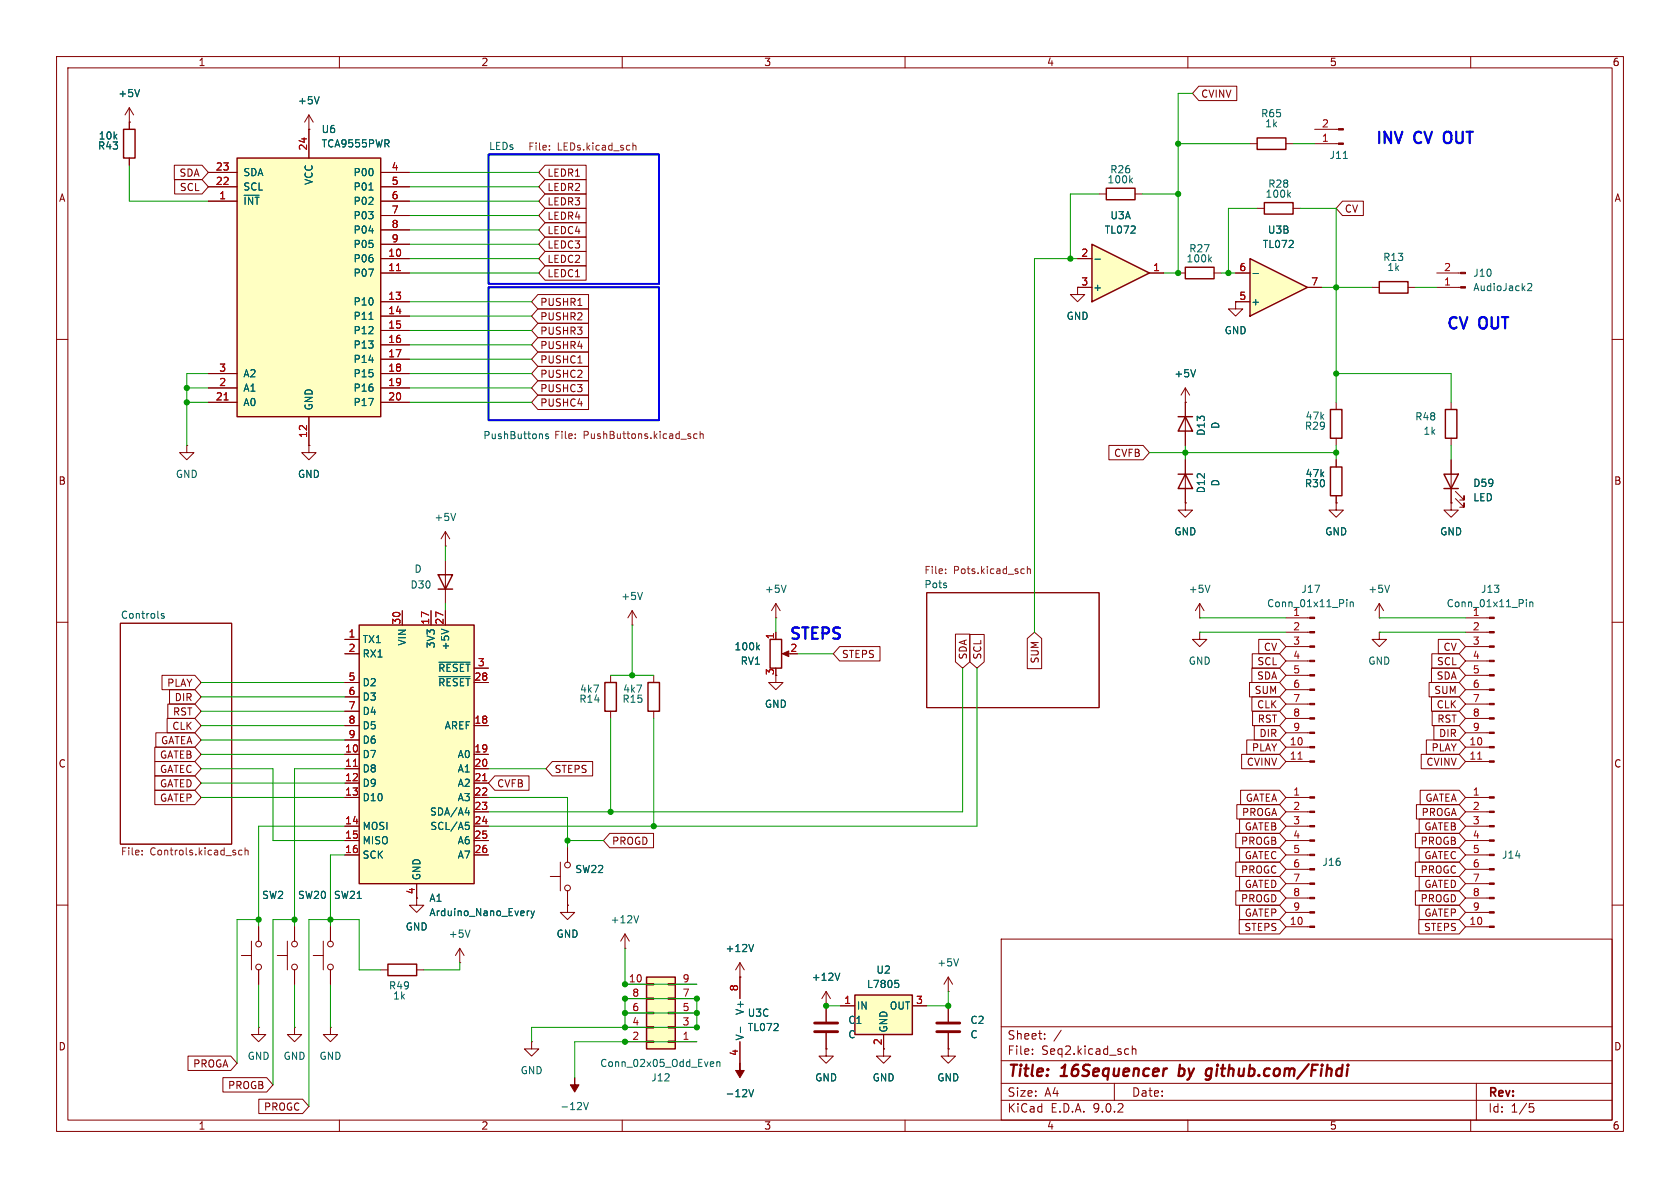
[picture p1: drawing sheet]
<svg xmlns="http://www.w3.org/2000/svg" width="297mm" height="210mm" viewBox="0 0 297 210" stroke-linecap="round" stroke-linejoin="round" font-family="sans-serif">
<defs><g id="words">
<g font-size="2.8" fill="#0000c2">
<text x="242.9" y="26">INV</text>
<text x="250" y="26">CV</text>
<text x="256.1" y="26">OUT</text>
<text x="255.5" y="58.8">CV</text>
<text x="261.5" y="58.8">OUT</text>
<text x="139.3" y="113.6">STEPS</text>
</g>
<g font-size="2.8" fill="#840000">
<text x="178" y="190.9">Title:</text>
<text x="187.7" y="190.9">16Sequencer</text>
<text x="209.2" y="190.9">by</text>
<text x="214.9" y="190.9">github.com/Fihdi</text>
</g>
<g font-size="2.1" fill="#840000">
<text x="178" y="184">Sheet:</text>
<text x="178" y="186.7">File:</text>
<text x="184.1" y="186.7">Seq2.kicad_sch</text>
<text x="178" y="196.9">KiCad</text>
<text x="178" y="194.1">Size:</text>
<text x="184.7" y="194.1">A4</text>
<text x="185.7" y="196.9">E.D.A.</text>
<text x="193.3" y="196.9">9.0.2</text>
<text x="200" y="194.1">Date:</text>
<text x="263" y="194.3">Rev:</text>
<text x="263" y="196.9">Id:</text>
<text x="267.1" y="196.9">1/5</text>
</g>
<g font-size="1.8" fill="#840000">
<text x="35" y="11.9">1</text>
<text x="85" y="11.9">2</text>
<text x="135" y="11.9">3</text>
<text x="185" y="11.9">4</text>
<text x="235" y="11.9">5</text>
<text x="285" y="11.9">6</text>
<text x="212.2" y="17.5">CVINV</text>
<text x="10.3" y="35.9">A</text>
<text x="31.6" y="31.4">SDA</text>
<text x="31.7" y="34">SCL</text>
<text x="96.7" y="31.4">LEDR1</text>
<text x="96.7" y="34">LEDR2</text>
<text x="285.3" y="35.9">A</text>
<text x="96.7" y="39.1">LEDR4</text>
<text x="96.7" y="36.5">LEDR3</text>
<text x="96.7" y="41.6">LEDC4</text>
<text x="237.6" y="37.8">CV</text>
<text x="96.7" y="46.7">LEDC2</text>
<text x="96.7" y="44.1">LEDC3</text>
<text x="96.7" y="49.2">LEDC1</text>
<text x="95.4" y="56.8">PUSHR2</text>
<text x="95.4" y="59.4">PUSHR3</text>
<text x="95.4" y="54.3">PUSHR1</text>
<text x="95.4" y="64.5">PUSHC1</text>
<text x="95.4" y="61.9">PUSHR4</text>
<text x="95.4" y="67">PUSHC2</text>
<text x="95.4" y="69.5">PUSHC3</text>
<text x="95.4" y="72.1">PUSHC4</text>
<text x="196.9" y="81">CVFB</text>
<text x="10.3" y="85.9">B</text>
<text x="285.3" y="85.9">B</text>
<text x="148.7" y="116.5">STEPS</text>
<text x="171.1" y="116.7" transform="rotate(-90 171.1 116.7)">SDA</text>
<text x="173.7" y="116.7" transform="rotate(-90 173.7 116.7)">SCL</text>
<text x="183.8" y="117.4" transform="rotate(-90 183.8 117.4)">SUM</text>
<text x="222.2" y="117.8">SCL</text>
<text x="223.3" y="115.3">CV</text>
<text x="253.9" y="117.8">SCL</text>
<text x="255.1" y="115.3">CV</text>
<text x="29.5" y="121.6">PLAY</text>
<text x="30.8" y="124.1">DIR</text>
<text x="221.7" y="122.9">SUM</text>
<text x="222.1" y="125.4">CLK</text>
<text x="222.1" y="120.3">SDA</text>
<text x="253.5" y="122.9">SUM</text>
<text x="253.9" y="120.3">SDA</text>
<text x="253.9" y="125.4">CLK</text>
<text x="28.4" y="131.8">GATEA</text>
<text x="30.4" y="129.2">CLK</text>
<text x="30.5" y="126.7">RST</text>
<text x="222.3" y="128">RST</text>
<text x="222.6" y="130.5">DIR</text>
<text x="254" y="128">RST</text>
<text x="254.3" y="130.5">DIR</text>
<text x="10.3" y="135.9">C</text>
<text x="28.2" y="134.3">GATEB</text>
<text x="28.2" y="136.8">GATEC</text>
<text x="97.9" y="136.8">STEPS</text>
<text x="220.3" y="135.6">CVINV</text>
<text x="221.2" y="133">PLAY</text>
<text x="252.1" y="135.6">CVINV</text>
<text x="253" y="133">PLAY</text>
<text x="285.3" y="135.9">C</text>
<text x="28.2" y="139.4">GATED</text>
<text x="28.2" y="141.9">GATEP</text>
<text x="87.8" y="139.4">CVFB</text>
<text x="220.1" y="141.9">GATEA</text>
<text x="251.9" y="141.9">GATEA</text>
<text x="108.1" y="149.5">PROGD</text>
<text x="219.3" y="149.5">PROGB</text>
<text x="219.5" y="144.5">PROGA</text>
<text x="220" y="147">GATEB</text>
<text x="251" y="149.5">PROGB</text>
<text x="251.2" y="144.5">PROGA</text>
<text x="251.7" y="147">GATEB</text>
<text x="219.3" y="154.6">PROGC</text>
<text x="220" y="152.1">GATEC</text>
<text x="251" y="154.6">PROGC</text>
<text x="251.7" y="152.1">GATEC</text>
<text x="219.3" y="159.7">PROGD</text>
<text x="220" y="157.2">GATED</text>
<text x="251" y="159.7">PROGD</text>
<text x="251.7" y="157.2">GATED</text>
<text x="219.9" y="164.8">STEPS</text>
<text x="220" y="162.2">GATEP</text>
<text x="251.6" y="164.8">STEPS</text>
<text x="251.7" y="162.2">GATEP</text>
<text x="10.3" y="185.9">D</text>
<text x="285.3" y="185.9">D</text>
<text x="34" y="188.9">PROGA</text>
<text x="40.2" y="192.7">PROGB</text>
<text x="46.6" y="196.5">PROGC</text>
<text x="35" y="199.9">1</text>
<text x="85" y="199.9">2</text>
<text x="135" y="199.9">3</text>
<text x="185" y="199.9">4</text>
<text x="235" y="199.9">5</text>
<text x="285" y="199.9">6</text>
</g>
<g font-size="1.8" fill="#006464">
<text x="20.8" y="17.4">+5V</text>
<text x="52.6" y="18.6">+5V</text>
<text x="56.8" y="23.7">U6</text>
<text x="222.8" y="20.9">R65</text>
<text x="223.6" y="22.7">1k</text>
<text x="17.2" y="26.6">R43</text>
<text x="17.4" y="24.9">10k</text>
<text x="56.8" y="26.3">TCA9555PWR</text>
<text x="86.4" y="26.6">LEDs</text>
<text x="235" y="28.3">J11</text>
<text x="42.9" y="31.3">SDA</text>
<text x="42.9" y="33.9">SCL</text>
<text x="55.5" y="32.8" transform="rotate(-90 55.5 32.8)">VCC</text>
<text x="62.4" y="31.3">P00</text>
<text x="62.4" y="33.9">P01</text>
<text x="195.7" y="32.6">100k</text>
<text x="196.2" y="30.8">R26</text>
<text x="223.6" y="35.2">100k</text>
<text x="224.1" y="33.4">R28</text>
<text x="42.9" y="36.4">~{INT}</text>
<text x="62.4" y="36.4">P02</text>
<text x="62.4" y="39">P03</text>
<text x="62.4" y="41.5">P04</text>
<text x="195.2" y="41.5">TL072</text>
<text x="196.2" y="39">U3A</text>
<text x="224.1" y="41.5">U3B</text>
<text x="62.4" y="44">P05</text>
<text x="62.4" y="46.6">P06</text>
<text x="209.7" y="46.6">100k</text>
<text x="210.1" y="44.8">R27</text>
<text x="223.1" y="44">TL072</text>
<text x="244.4" y="46.3">R13</text>
<text x="62.4" y="49.1">P07</text>
<text x="193.2" y="51.7">+</text>
<text x="245.2" y="48.1">1k</text>
<text x="260.4" y="49.1">J10</text>
<text x="260.4" y="51.7">AudioJack2</text>
<text x="62.4" y="54.2">P10</text>
<text x="62.4" y="56.7">P11</text>
<text x="62.4" y="59.3">P12</text>
<text x="188.5" y="56.7">GND</text>
<text x="216.4" y="59.3">GND</text>
<text x="221.1" y="54.2">+</text>
<text x="62.4" y="61.8">P13</text>
<text x="62.4" y="64.4">P14</text>
<text x="42.9" y="66.9">A2</text>
<text x="42.9" y="69.4">A1</text>
<text x="42.9" y="72">A0</text>
<text x="62.4" y="66.9">P15</text>
<text x="62.4" y="69.4">P16</text>
<text x="62.4" y="72">P17</text>
<text x="207.5" y="66.9">+5V</text>
<text x="55.5" y="72.6" transform="rotate(-90 55.5 72.6)">GND</text>
<text x="85.3" y="77.7">PushButtons</text>
<text x="213.2" y="77.1" transform="rotate(-90 213.2 77.1)">D13</text>
<text x="215.7" y="75.9" transform="rotate(-90 215.7 75.9)">D</text>
<text x="230.6" y="76.2">R29</text>
<text x="230.7" y="74.4">47k</text>
<text x="250.1" y="74.5">R48</text>
<text x="251.5" y="77.1">1k</text>
<text x="31" y="84.7">GND</text>
<text x="52.6" y="84.7">GND</text>
<text x="213.2" y="87.3" transform="rotate(-90 213.2 87.3)">D12</text>
<text x="215.7" y="86.1" transform="rotate(-90 215.7 86.1)">D</text>
<text x="230.6" y="86.3">R30</text>
<text x="230.7" y="84.6">47k</text>
<text x="260.4" y="88.8">LED</text>
<text x="260.4" y="86.3">D59</text>
<text x="76.7" y="92.3">+5V</text>
<text x="207.5" y="94.8">GND</text>
<text x="234.2" y="94.8">GND</text>
<text x="254.5" y="94.8">GND</text>
<text x="73.2" y="101.4">D</text>
<text x="72.5" y="104.2">D30</text>
<text x="109.7" y="106.3">+5V</text>
<text x="135.1" y="105">+5V</text>
<text x="163.3" y="104.1">Pots</text>
<text x="210.1" y="105">+5V</text>
<text x="223.9" y="107.5">Conn_01x11_Pin</text>
<text x="230" y="105">J17</text>
<text x="241.8" y="105">+5V</text>
<text x="255.7" y="107.5">Conn_01x11_Pin</text>
<text x="261.7" y="105">J13</text>
<text x="21.3" y="109.5">Controls</text>
<text x="64" y="113.9">TX1</text>
<text x="228.5" y="109">1</text>
<text x="260.3" y="109">1</text>
<text x="64" y="116.4">RX1</text>
<text x="72" y="114.2" transform="rotate(-90 72 114.2)">VIN</text>
<text x="77.1" y="114.7" transform="rotate(-90 77.1 114.7)">3V3</text>
<text x="77.4" y="119">~{RESET}</text>
<text x="79.6" y="115.1" transform="rotate(-90 79.6 115.1)">+5V</text>
<text x="129.8" y="115.2">100k</text>
<text x="130.8" y="117.7">RV1</text>
<text x="210.1" y="117.7">GND</text>
<text x="241.8" y="117.7">GND</text>
<text x="64" y="121.5">D2</text>
<text x="64" y="124.1">D3</text>
<text x="77.4" y="121.5">~{RESET}</text>
<text x="102.3" y="124.4">R14</text>
<text x="102.4" y="122.7">4k7</text>
<text x="109.9" y="124.4">R15</text>
<text x="110.1" y="122.7">4k7</text>
<text x="135.1" y="125.3">GND</text>
<text x="64" y="126.6">D4</text>
<text x="64" y="129.1">D5</text>
<text x="64" y="131.7">D6</text>
<text x="78.5" y="129.1">AREF</text>
<text x="64" y="134.2">D7</text>
<text x="64" y="136.8">D8</text>
<text x="80.8" y="134.2">A0</text>
<text x="80.8" y="136.8">A1</text>
<text x="64" y="139.3">D9</text>
<text x="64" y="141.8">D10</text>
<text x="80.8" y="139.3">A2</text>
<text x="80.8" y="141.8">A3</text>
<text x="64" y="146.9">MOSI</text>
<text x="64" y="149.5">MISO</text>
<text x="75.9" y="144.4">SDA/A4</text>
<text x="76" y="146.9">SCL/A5</text>
<text x="80.8" y="149.5">A6</text>
<text x="64" y="152">SCK</text>
<text x="74.5" y="155.7" transform="rotate(-90 74.5 155.7)">GND</text>
<text x="80.8" y="152">A7</text>
<text x="101.6" y="154.5">SW22</text>
<text x="233.7" y="153.3">J16</text>
<text x="265.4" y="152">J14</text>
<text x="46.2" y="159.1">SW2</text>
<text x="52.6" y="159.1">SW20</text>
<text x="58.9" y="159.1">SW21</text>
<text x="75.8" y="159.6">A1</text>
<text x="71.6" y="164.7">GND</text>
<text x="75.8" y="162.2">Arduino_Nano_Every</text>
<text x="79.2" y="166">+5V</text>
<text x="98.3" y="166">GND</text>
<text x="107.8" y="163.4">+12V</text>
<text x="128.2" y="168.5">+12V</text>
<text x="143.4" y="173.6">+12V</text>
<text x="154.8" y="172.3">U2</text>
<text x="165.6" y="171">+5V</text>
<text x="68.7" y="175.1">R49</text>
<text x="69.4" y="176.9">1k</text>
<text x="131.7" y="179.5" transform="rotate(-90 131.7 179.5)">V+</text>
<text x="132.1" y="179.9">U3C</text>
<text x="151.4" y="178.7">IN</text>
<text x="153.2" y="174.9">L7805</text>
<text x="157.2" y="178.7">OUT</text>
<text x="131.7" y="184" transform="rotate(-90 131.7 184)">V-</text>
<text x="132.1" y="182.5">TL072</text>
<text x="149.9" y="181.2">C1</text>
<text x="149.9" y="183.7">C</text>
<text x="157.1" y="182.6" transform="rotate(-90 157.1 182.6)">GND</text>
<text x="171.5" y="181.2">C2</text>
<text x="171.5" y="183.7">C</text>
<text x="43.7" y="187.6">GND</text>
<text x="50" y="187.6">GND</text>
<text x="56.4" y="187.6">GND</text>
<text x="91.9" y="190.1">GND</text>
<text x="106" y="188.8">Conn_02x05_Odd_Even</text>
<text x="115" y="191.4">J12</text>
<text x="144" y="191.4">GND</text>
<text x="154.2" y="191.4">GND</text>
<text x="165.6" y="191.4">GND</text>
<text x="99" y="196.4">-12V</text>
<text x="128.2" y="194.2">-12V</text>
</g>
<g font-size="1.8" fill="#a90000">
<text x="233.6" y="22.6">2</text>
<text x="54.4" y="26.7" transform="rotate(-90 54.4 26.7)">24</text>
<text x="233.6" y="25.1">1</text>
<text x="38.1" y="30.2">23</text>
<text x="38.1" y="32.8">22</text>
<text x="38.7" y="35.3">1</text>
<text x="69.1" y="30.2">4</text>
<text x="69.1" y="32.8">5</text>
<text x="69.1" y="35.3">6</text>
<text x="69.1" y="37.8">7</text>
<text x="69.1" y="40.4">8</text>
<text x="68.5" y="45.5">10</text>
<text x="69.1" y="42.9">9</text>
<text x="191.1" y="45.5">2</text>
<text x="68.5" y="48">11</text>
<text x="68.5" y="53.1">13</text>
<text x="191.1" y="50.5">3</text>
<text x="203.8" y="48">1</text>
<text x="219" y="53.1">5</text>
<text x="219" y="48">6</text>
<text x="231.7" y="50.5">7</text>
<text x="255.2" y="50.5">1</text>
<text x="255.2" y="48">2</text>
<text x="68.5" y="55.6">14</text>
<text x="68.5" y="58.2">15</text>
<text x="38.7" y="65.8">3</text>
<text x="68.5" y="60.7">16</text>
<text x="68.5" y="63.2">17</text>
<text x="68.5" y="65.8">18</text>
<text x="38.1" y="70.9">21</text>
<text x="38.7" y="68.3">2</text>
<text x="68.5" y="68.3">19</text>
<text x="68.5" y="70.9">20</text>
<text x="54.4" y="77.5" transform="rotate(-90 54.4 77.5)">12</text>
<text x="61.5" y="112.8">1</text>
<text x="70.9" y="110.5" transform="rotate(-90 70.9 110.5)">30</text>
<text x="75.9" y="110.5" transform="rotate(-90 75.9 110.5)">17</text>
<text x="78.5" y="110.5" transform="rotate(-90 78.5 110.5)">27</text>
<text x="136.9" y="113.1" transform="rotate(-90 136.9 113.1)">1</text>
<text x="228.5" y="111.5">2</text>
<text x="260.3" y="111.5">2</text>
<text x="61.5" y="115.3">2</text>
<text x="84.4" y="117.9">3</text>
<text x="136.9" y="119.5" transform="rotate(-90 136.9 119.5)">3</text>
<text x="139.6" y="115.3">2</text>
<text x="228.5" y="114">3</text>
<text x="228.5" y="116.6">4</text>
<text x="228.5" y="119.1">5</text>
<text x="260.3" y="114">3</text>
<text x="260.3" y="116.6">4</text>
<text x="260.3" y="119.1">5</text>
<text x="61.5" y="120.4">5</text>
<text x="61.5" y="122.9">6</text>
<text x="61.5" y="125.5">7</text>
<text x="83.8" y="120.4">28</text>
<text x="228.5" y="121.7">6</text>
<text x="228.5" y="124.2">7</text>
<text x="260.3" y="121.7">6</text>
<text x="260.3" y="124.2">7</text>
<text x="61.5" y="128">8</text>
<text x="61.5" y="130.6">9</text>
<text x="83.8" y="128">18</text>
<text x="227.9" y="131.8">10</text>
<text x="228.5" y="126.7">8</text>
<text x="228.5" y="129.3">9</text>
<text x="259.7" y="131.8">10</text>
<text x="260.3" y="126.7">8</text>
<text x="260.3" y="129.3">9</text>
<text x="60.9" y="133.1">10</text>
<text x="60.9" y="135.6">11</text>
<text x="83.8" y="133.1">19</text>
<text x="83.8" y="135.6">20</text>
<text x="227.9" y="134.4">11</text>
<text x="259.7" y="134.4">11</text>
<text x="60.9" y="138.2">12</text>
<text x="60.9" y="140.7">13</text>
<text x="83.8" y="138.2">21</text>
<text x="83.8" y="140.7">22</text>
<text x="83.8" y="143.3">23</text>
<text x="228.5" y="140.7">1</text>
<text x="228.5" y="143.3">2</text>
<text x="260.3" y="140.7">1</text>
<text x="260.3" y="143.3">2</text>
<text x="60.9" y="145.8">14</text>
<text x="60.9" y="148.3">15</text>
<text x="83.8" y="145.8">24</text>
<text x="83.8" y="148.3">25</text>
<text x="228.5" y="145.8">3</text>
<text x="228.5" y="148.3">4</text>
<text x="260.3" y="145.8">3</text>
<text x="260.3" y="148.3">4</text>
<text x="60.9" y="150.9">16</text>
<text x="83.8" y="150.9">26</text>
<text x="228.5" y="150.9">5</text>
<text x="228.5" y="153.4">6</text>
<text x="228.5" y="156">7</text>
<text x="260.3" y="150.9">5</text>
<text x="260.3" y="153.4">6</text>
<text x="260.3" y="156">7</text>
<text x="73.4" y="158.2" transform="rotate(-90 73.4 158.2)">4</text>
<text x="228.5" y="158.5">8</text>
<text x="228.5" y="161">9</text>
<text x="260.3" y="158.5">8</text>
<text x="260.3" y="161">9</text>
<text x="227.9" y="163.6">10</text>
<text x="259.7" y="163.6">10</text>
<text x="111.1" y="173.7">10</text>
<text x="120.6" y="173.7">9</text>
<text x="111.7" y="178.8">6</text>
<text x="111.7" y="176.3">8</text>
<text x="120.6" y="178.8">5</text>
<text x="120.6" y="176.3">7</text>
<text x="130.6" y="175.3" transform="rotate(-90 130.6 175.3)">8</text>
<text x="149.2" y="177.5">1</text>
<text x="161.9" y="177.5">3</text>
<text x="111.7" y="183.9">2</text>
<text x="111.7" y="181.4">4</text>
<text x="120.6" y="183.9">1</text>
<text x="120.6" y="181.4">3</text>
<text x="156" y="184.9" transform="rotate(-90 156 184.9)">2</text>
<text x="130.6" y="186.8" transform="rotate(-90 130.6 186.8)">4</text>
</g>
<g font-size="1.8" fill="#725600">
<text x="93.3" y="26.9">File:</text>
<text x="98.5" y="26.9">LEDs.kicad_sch</text>
<text x="97.9" y="77.9">File:</text>
<text x="103.1" y="77.9">PushButtons.kicad_sch</text>
<text x="163.3" y="101.8">File:</text>
<text x="168.5" y="101.8">Pots.kicad_sch</text>
<text x="21.3" y="151.5">File:</text>
<text x="26.5" y="151.5">Controls.kicad_sch</text>
</g>
</g></defs>
<g fill="none" stroke="#840000" stroke-width=".18">
<path d="M10 10h277v190h-277zM12 12h273v186h-273zM60 10v2M110 10v2M160 10v2M210 10v2M260 10v2M10 60h2M285 60h2M10 110h2M21.3 110.2h19.7v39h-19.7zM163.8 104.8h30.5v20.3h-30.5z"/>
<path d="M285 110h2M10 160h2M177 166h108v32h-108zM285 160h2M60 198v2M110 198v2M160 198v2M177 194.5h108M177 191.5h108M177 187.5h108M177 181.5h108M182.5 186.3v.1"/>
<path d="M182.5 185.5v.1M184.7 183.6v.1M184.7 182.8v.1M187.6 182.1l-1.3 2M197 191.5v3M199.4 185.4l.1 .1M199.5 186.3l-.1 .1M200.2 184.9v1.5M200.2 185.5l.2-.1 .3 .1 .1 .9M210 198v2M260 198v2M261 191.5v6.5"/>
<path d="M270.4 195.1h.7M270.5 195.7h.4l.3 .3-.2 .5-.5 .1"/>
</g>
<path d="M206.1 188.9h.2M208.4 190.1l.1 .1M208.6 188.2l-.3 2M213.7 188.9h.3M214 190.5l-.4 .4M214.1 190.1l-.6 .1" fill="none" stroke="#840000" stroke-width=".4"/>
<path d="M86.4 27.3h30.1v22.9h-30.1zM86.4 50.8h30.1v23.5h-30.1z" fill="none" stroke="#00f" stroke-width=".3"/>
<path d="M96.9 76.8l-.3-.1-.1 .2v.2l.4 .1v.3h-.4M29 108.5h-.3l-.2 .1 .1 .2 .4 .1v.3h-.5" fill="none" stroke="#006464" stroke-width=".18"/>
<g fill="none" stroke="#725600" stroke-width=".18">
<path d="M97.1 26.4v.1M97.1 25.7v.2M111.9 25.3v1.2M111.9 25.8l.2-.1h.3v.8M101.7 77.4v.1M101.7 76.7v.2M122 77.1l.1 .2-.1 .2M122 76.7h.1M123.2 76.7h-.3l-.3 .2 .1 .6h.5M123.8 76.8l.2-.1h.3v.8M123.8 76.3v1.2M167.2 101.3v.1"/>
<path d="M167.2 100.6v.1M180.7 100.6h.4M181.1 101.3l-.4 .1M181.6 100.7l.2-.1h.3l.1 .8M181.6 100.1v1.3M25.1 151v.1M25.1 150.3v.2M42.8 150.3h-.4l-.2 .2 .1 .6h.5M43.3 150.4l.2-.1h.3l.1 .8M43.3 149.9v1.2"/>
</g>
<path d="M151.1 175.9h10.2v7h-10.2z" fill="#ffffc2"/>
<path d="M151.1 175.9h10.2v7h-10.2z" fill="none" stroke="#840000" stroke-width=".25"/>
<path d="M146 177.8h.1M146 175.3l.8 1.2M146 175.3l-.7 1.2M146 175.3v5.3M148.6 177.8h2.5M161.3 177.8h2.5M146 185.4v1.3h-1.2l1.2 1.3 1.3-1.3h-1.3M146 185.4h.1M146 182.6v2.8M156.2 182.9v2.5" fill="none" stroke="#840000" stroke-width=".18"/>
<path d="M148.5 172l-.5 1.3M158.2 173.3h.6M158.4 173.8h.3l.2 .2-.1 .5-.4 .1" fill="none" stroke="#006464" stroke-width=".18"/>
<path d="M144 180.8h4.1M144 182.4h4.1" fill="none" stroke="#840000" stroke-width=".51"/>
<path d="M193 43.2l10.2 5.1-10.2 5z" fill="#ffffc2"/>
<path d="M21.8 22.9h2.1v5h-2.1zM222.2 24.4h5.1v2h-5.1zM223.5 35.8h5.1v2h-5.1zM193 43.2l10.2 5.1-10.2 5zM209.5 47.2h5.1v2.1h-5.1zM208.3 73.7h2.5M209.5 73.7l1.3 2.5h-2.5zM235.2 72.4h2v5.1h-2zM255.5 72.4h2.1v5.1h-2.1zM106.9 120.7h2.1v5h-2.1zM114.6 120.7h2v5h-2z" fill="none" stroke="#840000" stroke-width=".25"/>
<g fill="none" stroke="#840000" stroke-width=".18">
<path d="M22.9 19.1l-.8 1.2M22.9 19.1l.7 1.2M22.9 19.1v3.8M22.9 21.6h.1M22.9 27.9v1.3M221 25.4h1.2M222.2 36.8h1.3M227.3 25.4h1.3M228.6 36.8h1.3M190.5 50.8h2.5M190.5 45.7h2.5M203.2 48.3h2.5"/>
<path d="M208.3 48.3h1.2M214.6 48.3h1.3M209.5 71.1h.1M209.5 68.6v10.1M209.5 68.6l-.7 1.3M209.5 68.6l.8 1.3M236.2 71.1v1.3M236.2 77.5v1.2M256.5 71.1v1.3M256.5 77.5v1.2M107.9 119.4v1.3M111.8 110.5h.1"/>
<path d="M111.8 108l-.8 1.2M111.8 108l.7 1.2M111.8 108v2.5M115.6 119.4v1.3M137.2 119.4v1.3h1.2l-1.2 1.2-1.3-1.2h1.3M107.9 125.7v1.3M115.6 125.7v1.3"/>
</g>
<path d="M24.7 15.8l-.4 1.3M227.8 34.4l.3 .5M228.1 34l-.4 .5M193.6 45.8h.9M213.8 45.8l.4 .5M214.2 45.5l-.5 .4M211.4 65.3l-.5 1.3M113.6 104.7l-.4 1.3" fill="none" stroke="#006464" stroke-width=".18"/>
<path d="M41.9 27.9h25.4v45.8h-25.4z" fill="#ffffc2"/>
<path d="M41.9 27.9h25.4v45.8h-25.4z" fill="none" stroke="#840000" stroke-width=".25"/>
<g fill="none" stroke="#840000" stroke-width=".18">
<path d="M36.8 30.5h5.1M36.8 33h5.1M36.8 35.6h5.1M54.6 22.9h.1M54.6 20.3v7.6M54.6 20.3l-.8 1.3M54.6 20.3l.8 1.3M67.3 30.5h5.1M67.3 33h5.1M67.3 35.6h5.1M67.3 38.1h5.1M67.3 40.6h5.1"/>
<path d="M67.3 43.2h5.1M67.3 45.7h5.1M67.3 48.3h5.1M67.3 53.3h5.1M67.3 55.9h5.1M67.3 58.4h5.1M36.8 66h5.1M36.8 68.6h5.1M36.8 71.1h5.1M54.6 73.7v5M67.3 66h5.1M67.3 68.6h5.1"/>
<path d="M67.3 71.1h5.1M67.3 61h5.1M67.3 63.5h5.1"/>
</g>
<path d="M70.1 47.8h.7M39.6 70.7h.7" fill="none" stroke="#a90000" stroke-width=".18"/>
<path d="M56.4 17.1l-.4 1.3M65.2 33.6h.8M65.2 56.5h.8" fill="none" stroke="#006464" stroke-width=".18"/>
<path d="M221 45.7l10.1 5.1-10.1 5.1z" fill="#ffffc2"/>
<path d="M195.6 33.3h5.1v2h-5.1zM221 45.7l10.1 5.1-10.1 5.1zM243.8 49.8h5.1v2h-5.1zM136.1 113h2.1v5.1h-2.1z" fill="none" stroke="#840000" stroke-width=".25"/>
<g fill="none" stroke="#840000" stroke-width=".18">
<path d="M194.3 34.3h1.3M200.7 34.3h1.2M232.4 25.4h4.2M232.4 22.9h4.2M190.5 50.8v1.3h-1.3l1.3 1.2 1.3-1.2h-1.3M190.5 50.8h.1M218.4 53.3h2.6M218.4 48.3h2.6M231.1 50.8h2.6M242.6 50.8h1.2M248.9 50.8h1.3M254 48.3h4.2"/>
<path d="M254 50.8h4.2M33 78.7v1.3h-1.3l1.3 1.3 1.3-1.3h-1.3M33 78.7h.1M137.2 109.2h.1M137.2 106.7l.7 1.3M137.2 106.7l-.8 1.3M137.2 106.7v2.5M137.2 111.8v1.2M138.7 115.6h1M259.1 109.2h4.2M259.1 111.8h4.2M259.1 114.3h4.2"/>
<path d="M259.1 116.8h4.2M259.1 119.4h4.2M259.1 121.9h4.2M259.1 124.5h4.2M259.1 127h4.2M259.1 129.5h4.2M259.1 132.1h4.2M259.1 134.6h4.2M42.7 168.9h1.7M44.4 166.4v5.1M45.7 163.8v2.6M45.7 171.5v2.5"/>
<path d="M49 168.9h1.8M50.8 166.4v5.1M52.1 163.8v2.6M52.1 171.5v2.5M55.4 168.9h1.7M57.1 166.4v5.1M58.4 163.8v2.6M58.4 171.5v2.5M130.8 172.7h.1M130.8 170.2l.8 1.3M130.8 170.2l-.8 1.3M130.8 170.2v6.3"/>
<path d="M167.6 175.3h.1M167.6 172.7l-.7 1.3M167.6 172.7l.8 1.3M167.6 172.7v2.6M167.6 177.8v2.8M94 184.2v1.2h1.2l-1.2 1.3-1.3-1.3h1.3M94 184.2h.1M130.8 184.2v3.8M156.2 185.4v1.3h-1.3l1.3 1.3 1.3-1.3h-1.3M167.6 185.4v1.3h-1.2l1.2 1.3 1.3-1.3h-1.3M167.6 185.4h.1M167.6 182.6v2.8"/>
<circle cx="45.7" cy="166.9" r=".51"/>
<circle cx="45.7" cy="170.9" r=".51"/>
<circle cx="52.1" cy="166.9" r=".51"/>
<circle cx="52.1" cy="170.9" r=".51"/>
<circle cx="58.4" cy="166.9" r=".51"/>
<circle cx="58.4" cy="170.9" r=".51"/>
</g>
<g fill="none" stroke="#006464" stroke-width=".18">
<path d="M199.8 31.8l.4 .5M200.2 31.5l-.5 .5M237.5 28h.7M221.5 48.4h1M270.1 50.2l.5-.1 .2 .4-.8 .9h.8M133.9 114.4l.4 .5M134.3 114l-.5 .5M139 103.4l-.4 1.3M269.8 106v.1M269.8 106.4v.9M270.4 106.4v.9M270.4 106.5l.2-.1 .3 .1 .1 .8"/>
<path d="M133.2 166.9l-.4 1.3M169.5 169.5l-.5 1.3M130.9 181.6v.9M132.4 192.6l.4 1.3 .4-1.3"/>
</g>
<g fill="#840000" stroke="#840000" stroke-width=".18">
<path d="M138.3 115.6l1.1-.5v1z"/>
<path d="M236.6 25.3h.9v.2h-.9z"/>
<path d="M236.6 22.7h.9v.3h-.9z"/>
<path d="M258.2 50.7h.9v.2h-.9z"/>
<path d="M258.2 48.1h.9v.3h-.9z"/>
<path d="M263.3 109.1h.9v.2h-.9z"/>
<path d="M263.3 111.6h.9v.3h-.9z"/>
<path d="M263.3 114.2h.9v.2h-.9z"/>
<path d="M263.3 116.7h.9v.3h-.9z"/>
<path d="M263.3 119.3h.9v.2h-.9z"/>
<path d="M263.3 121.8h.9v.2h-.9z"/>
<path d="M263.3 124.3h.9v.3h-.9z"/>
<path d="M263.3 126.9h.9v.2h-.9z"/>
<path d="M263.3 129.4h.9v.3h-.9z"/>
<path d="M263.3 132h.9v.2h-.9z"/>
<path d="M263.3 134.5h.9v.2h-.9z"/>
<path d="M130.8 188v1.2h.8l-.8 1.3-.8-1.3h.8z"/>
</g>
<path d="M165.6 180.8h4.1M165.6 182.4h4.1" fill="none" stroke="#840000" stroke-width=".51"/>
<path d="M261.2 134.2h.8" fill="none" stroke="#a90000" stroke-width=".18"/>
<path d="M63.5 110.5h20.3v45.7h-20.3z" fill="#ffffc2"/>
<path d="M63.5 110.5h20.3v45.7h-20.3zM77.5 101.6h2.5l-1.3 2.5zM77.5 104.1h2.5" fill="none" stroke="#840000" stroke-width=".25"/>
<g fill="none" stroke="#840000" stroke-width=".18">
<path d="M54.6 78.7v1.3h-1.3l1.3 1.3 1.3-1.3h-1.3M54.6 78.7h.1M78.7 99.1v7.6M61 113h2.5M61 115.6h2.5M71.1 108v2.5M76.2 108v2.5M78.7 108v2.5M83.8 118.1h2.6M61 120.7h2.5M61 123.2h2.5M61 125.7h2.5"/>
<path d="M61 128.3h2.5M61 130.8h2.5M61 133.4h2.5M61 135.9h2.5M61 138.4h2.5M83.8 120.7h2.6M83.8 128.3h2.6M83.8 133.4h2.6M83.8 135.9h2.6M83.8 138.4h2.6M61 141h2.5M61 146.1h2.5"/>
<path d="M61 148.6h2.5M61 151.1h2.5M73.7 156.2v2.6M83.8 141h2.6M83.8 146.1h2.6M83.8 148.6h2.6M83.8 151.1h2.6M83.8 143.5h2.6"/>
</g>
<path d="M62.5 135.5h.7M85.3 138h.8" fill="none" stroke="#a90000" stroke-width=".18"/>
<path d="M77.6 117.1h5.5M77.6 119.6h5.5M78 111.2l1.3 .4M82.2 143.7h.8M82.3 145.4h.6M82.4 145.8h.3l.3 .3-.1 .4-.5 .1M82.8 143.2v.9M93.6 161l-.4 .3M93.9 161l.3 .9M94.2 161.9l-.3 .4M94.5 161l-.3 .9" fill="none" stroke="#006464" stroke-width=".18"/>
<path d="M114.3 172.7h5.1v12.7h-5.1z" fill="#ffffc2"/>
<path d="M208.3 83.8h2.5M209.5 83.8l1.3 2.6h-2.5zM235.2 82.6h2v5h-2zM255.3 83.8h2.5l-1.3 2.6zM255.3 86.4h2.5M68.6 170.4h5.1v2.1h-5.1zM114.3 172.7h5.1v12.7h-5.1z" fill="none" stroke="#840000" stroke-width=".25"/>
<g fill="none" stroke="#840000" stroke-width=".18">
<path d="M211.9 15.2h6.7v2.6h-6.7l-1.1-1.3zM22.9 21.6h.1M22.9 21.6v1.3M22.9 27.9v1.3M30.8 29.2h4.9l1.1 1.3-1.1 1.3h-4.9zM30.9 31.7h4.8l1.1 1.3-1.1 1.3h-4.8zM36.8 30.5h5.1M36.8 33h5.1M36.8 35.6h5.1M54.6 22.9h.1M54.6 22.9v5M67.3 30.5h5.1"/>
<path d="M67.3 33h5.1M67.3 35.6h5.1M67.3 38.1h5.1M96.4 36.8h7.2v2.6h-7.2l-1.2-1.3zM96.4 34.3h7.2v2.5h-7.2l-1.2-1.2zM96.4 29.2h7.2v2.6h-7.2l-1.2-1.3zM96.4 31.7h7.2v2.6h-7.2l-1.2-1.3zM96.4 39.4h7.2v2.5h-7.2l-1.2-1.3zM237.3 35.6h3.7v2.5h-3.7l-1.1-1.3zM67.3 40.6h5.1M67.3 43.2h5.1M67.3 45.7h5.1"/>
<path d="M67.3 48.3h5.1M67.3 53.3h5.1M67.3 55.9h5.1M67.3 58.4h5.1M95.1 54.6h8.9v2.6h-8.9l-1.1-1.3zM95.1 57.1h8.9v2.6h-8.9l-1.1-1.3zM95.1 59.7h8.9v2.5h-8.9l-1.1-1.2zM95.1 52.1h8.9v2.5h-8.9l-1.1-1.3zM96.4 44.4h7.2v2.6h-7.2l-1.2-1.3zM96.4 41.9h7.2v2.6h-7.2l-1.2-1.3zM96.4 47h7.2v2.5h-7.2l-1.2-1.2zM102.2 54h.7"/>
<path d="M190.5 50.8h.1M190.5 45.7h2.5M190.5 50.8h2.5M203.2 48.3h2.5M218.4 53.3v1.3h-1.2l1.2 1.3 1.3-1.3h-1.3M218.4 53.3h.1M218.4 48.3h2.6M218.4 53.3h2.6M231.1 50.8h2.6M36.8 66h5.1M36.8 68.6h5.1M36.8 71.1h5.1"/>
<path d="M54.6 78.7h.1M54.6 73.7v5M67.3 66h5.1M67.3 68.6h5.1M67.3 71.1h5.1M67.3 61h5.1M67.3 63.5h5.1M95.1 69.8h8.9v2.6h-8.9l-1.1-1.3zM95.1 62.2h8.9v2.6h-8.9l-1.1-1.3zM95.1 64.8h8.9v2.5h-8.9l-1.1-1.3zM95.1 67.3h8.9v2.6h-8.9l-1.1-1.3zM102.2 64.2h.7"/>
<path d="M196 78.7h6.1l1.1 1.3-1.1 1.3h-6.1zM209.5 71.1h.1M209.5 71.1v2.6M209.5 76.2v2.5M78.7 96.5h.1M78.7 94l-.7 1.3M78.7 94l.8 1.3M78.7 94v2.5M209.5 88.9v1.3h-1.2l1.2 1.2 1.3-1.2h-1.3M209.5 88.9h.1M209.5 81.3v7.6M236.2 88.9v1.3h-1.3l1.3 1.2 1.3-1.2h-1.3"/>
<path d="M236.2 88.9h.1M236.2 81.3v1.3M236.2 87.6v1.3M256.5 88.9v1.3h-1.2l1.2 1.2 1.3-1.2h-1.3M256.5 88.9h.1M256.5 81.3v7.6M257.3 88.1l1.5 1.6v-.8v.8h-.7M257.3 86.9l1.5 1.5v-.8v.8h-.7M28.6 119.4h5.8l1.2 1.3-1.2 1.2h-5.8zM61 113h2.5M61 115.6h2.5M71.1 108v2.5"/>
<path d="M76.2 108v2.5M78.7 108v2.5M83.8 118.1h2.6M137.2 111.8v1.2M148.4 114.3h7.2v2.5h-7.2l-1.1-1.2zM168.9 112.1h2.6v4.9l-1.3 1.1-1.3-1.1zM171.4 112.2h2.6v4.8l-1.3 1.1-1.3-1.1zM181.6 112.9l1.3-1.1 1.3 1.1v5.3h-2.6zM212.1 109.2h.1M212.1 111.8v1.2h1.3l-1.3 1.3-1.3-1.3h1.3M212.1 111.8h.1M212.1 106.7l-.8 1.3"/>
<path d="M212.1 106.7l.8 1.3M212.1 106.7v2.5M221.3 118.1h4.9l1.1 1.3-1.1 1.3h-4.9zM221.4 115.6h4.8l1.1 1.2-1.1 1.3h-4.8zM222.5 113h3.7l1.1 1.3-1.1 1.3h-3.7zM227.3 109.2h4.2M227.3 111.8h4.2M227.3 114.3h4.2M227.3 116.8h4.2M227.3 119.4h4.2M243.8 111.8v1.2h1.3l-1.3 1.3-1.2-1.3h1.2M243.8 111.8h.1"/>
<path d="M243.8 109.2h.1M243.8 106.7l-.7 1.3M243.8 106.7l.8 1.3M243.8 106.7v2.5M253.1 118.1h4.9l1.1 1.3-1.1 1.3h-4.9zM253.1 115.6h4.9l1.1 1.2-1.1 1.3h-4.9zM254.3 113h3.7l1.1 1.3-1.1 1.3h-3.7zM27.4 137.2h7l1.2 1.2-1.2 1.3h-7zM27.4 132.1h7l1.2 1.3-1.2 1.2h-7zM27.4 139.7h7l1.2 1.3-1.2 1.2h-7zM27.4 134.6h7l1.2 1.3-1.2 1.3h-7zM27.6 129.5h6.8l1.2 1.3-1.2 1.3h-6.8z"/>
<path d="M29.5 127h4.9l1.2 1.3-1.2 1.2h-4.9zM29.7 124.5h4.7l1.2 1.2-1.2 1.3h-4.7zM30 121.9h4.4l1.2 1.3-1.2 1.3h-4.4zM61 120.7h2.5M61 123.2h2.5M61 125.7h2.5M61 128.3h2.5M61 130.8h2.5M61 133.4h2.5M61 135.9h2.5M61 138.4h2.5M83.8 120.7h2.6"/>
<path d="M83.8 128.3h2.6M83.8 133.4h2.6M83.8 135.9h2.6M83.8 138.4h2.6M87.5 137.2h6v2.5h-6l-1.1-1.3zM97.6 134.6h7.2v2.6h-7.2l-1.1-1.3zM219.3 139.7h6.9l1.1 1.3-1.1 1.2h-6.9zM219.5 133.3h6.7l1.1 1.3-1.1 1.3h-6.7zM220.4 130.8h5.8l1.1 1.3-1.1 1.3h-5.8zM220.9 120.6h5.3l1.1 1.3-1.1 1.3h-5.3zM221.3 123.2h4.9l1.1 1.3-1.1 1.2h-4.9zM221.4 125.7h4.8l1.1 1.3-1.1 1.3h-4.8z"/>
<path d="M221.7 128.3h4.5l1.1 1.2-1.1 1.3h-4.5zM227.3 121.9h4.2M227.3 124.5h4.2M227.3 127h4.2M227.3 129.5h4.2M227.3 132.1h4.2M227.3 134.6h4.2M251.1 139.7h6.9l1.1 1.3-1.1 1.2h-6.9zM251.3 133.3h6.7l1.1 1.3-1.1 1.3h-6.7zM252.2 130.8h5.8l1.1 1.3-1.1 1.3h-5.8zM252.6 120.6h5.4l1.1 1.3-1.1 1.3h-5.4zM253.1 123.2h4.9l1.1 1.3-1.1 1.2h-4.9z"/>
<path d="M253.2 125.7h4.8l1.1 1.3-1.1 1.3h-4.8zM253.5 128.3h4.5l1.1 1.2-1.1 1.3h-4.5zM61 141h2.5M61 146.1h2.5M61 148.6h2.5M61 151.1h2.5M73.7 156.2v3.8h-1.3l1.3 1.3 1.2-1.3h-1.2M83.8 141h2.6M83.8 143.5h2.6M83.8 146.1h2.6M83.8 148.6h2.6M83.8 151.1h2.6"/>
<path d="M97.3 154.9h1.8M99.1 152.4v5.1M100.3 149.9v2.5M100.3 157.5v2.5M107.8 147.3h7.7v2.6h-7.7l-1.1-1.3zM218.5 152.4h7.7l1.1 1.3-1.1 1.2h-7.7zM218.5 157.5h7.7l1.1 1.3-1.1 1.2h-7.7zM218.5 147.3h7.7l1.1 1.3-1.1 1.3h-7.7zM218.7 142.2h7.5l1.1 1.3-1.1 1.3h-7.5zM219.1 154.9h7.1l1.1 1.3-1.1 1.3h-7.1zM219.1 149.9h7.1l1.1 1.2-1.1 1.3h-7.1zM219.1 144.8h7.1l1.1 1.3-1.1 1.2h-7.1z"/>
<path d="M227.3 141h4.2M227.3 143.5h4.2M227.3 146.1h4.2M227.3 148.6h4.2M227.3 151.1h4.2M227.3 153.7h4.2M227.3 156.2h4.2M227.3 158.8h4.2M250.2 157.5h7.8l1.1 1.3-1.1 1.2h-7.8zM250.2 147.3h7.8l1.1 1.3-1.1 1.3h-7.8zM250.2 152.4h7.8l1.1 1.3-1.1 1.2h-7.8zM250.4 142.2h7.6l1.1 1.3-1.1 1.3h-7.6z"/>
<path d="M250.9 154.9h7.1l1.1 1.3-1.1 1.3h-7.1zM250.9 144.8h7.1l1.1 1.3-1.1 1.2h-7.1zM250.9 149.9h7.1l1.1 1.2-1.1 1.3h-7.1zM259.1 141h4.2M259.1 143.5h4.2M259.1 146.1h4.2M259.1 148.6h4.2M259.1 151.1h4.2M259.1 153.7h4.2M259.1 156.2h4.2M259.1 158.8h4.2M45.7 163.8v2.6"/>
<path d="M45.7 171.5v2.5M52.1 163.8v2.6M52.1 171.5v2.5M58.4 163.8v2.6M58.4 171.5v2.5M67.3 171.5h1.3M73.7 171.5h1.2M81.3 170.2h.1M81.3 167.6l-.8 1.3M81.3 167.6l.7 1.3M81.3 167.6v2.6M100.3 160v1.3h-1.2l1.2 1.3 1.3-1.3h-1.3"/>
<path d="M100.3 160h.1M110.5 167.6h.1M110.5 179.1h3.8M110.5 176.5h3.8M110.5 174h3.8M110.5 165.1l-.8 1.3M110.5 165.1l.8 1.3M110.5 165.1v2.5M114.3 178.9h1.3v.3h-1.3zM114.3 176.4h1.3v.3h-1.3zM114.3 173.9h1.3v.2h-1.3zM118.1 178.9h1.3v.3h-1.3z"/>
<path d="M118.1 176.4h1.3v.3h-1.3zM118.1 173.9h1.3v.2h-1.3zM119.4 179.1h3.8M119.4 176.5h3.8M119.4 174h3.8M130.8 172.7h.1M130.8 172.7v3.8M146 177.8h.1M146 177.8v2.8M148.6 177.8h2.5M161.3 177.8h2.5M167.6 177.8v2.8"/>
<path d="M219.1 162.6h7.1l1.1 1.2-1.1 1.3h-7.1zM219.1 160h7.1l1.1 1.3-1.1 1.3h-7.1zM227.3 161.3h4.2M227.3 163.8h4.2M250.8 162.6h7.2l1.1 1.2-1.1 1.3h-7.2zM250.9 160h7.1l1.1 1.3-1.1 1.3h-7.1zM259.1 161.3h4.2M259.1 163.8h4.2M33.2 186.7h7.6l1.1 1.3-1.1 1.2h-7.6zM39.4 190.5h7.7l1.2 1.3-1.2 1.2h-7.7zM45.7 181.6v1.3h-1.3l1.3 1.3 1.3-1.3h-1.3M45.7 181.6h.1"/>
<path d="M45.8 194.3h7.7l1.1 1.3-1.1 1.3h-7.7zM52.1 181.6v1.3h-1.3l1.3 1.3 1.2-1.3h-1.2M52.1 181.6h.1M58.4 181.6v1.3h-1.3l1.3 1.3 1.3-1.3h-1.3M58.4 181.6h.1M110.5 184.2h3.8M110.5 181.6h3.8M114.3 184h1.3v.3h-1.3zM114.3 181.5h1.3v.2h-1.3zM118.1 184h1.3v.3h-1.3zM118.1 181.5h1.3v.2h-1.3zM119.4 184.2h3.8"/>
<path d="M119.4 181.6h3.8M130.8 184.2v3.8M146 185.4h.1M146 182.6v2.8M156.2 182.9v2.5M167.6 185.4h.1M167.6 182.6v2.8"/>
<circle cx="100.3" cy="157" r=".51"/>
<circle cx="100.3" cy="152.9" r=".51"/>
</g>
<g fill="none" stroke="#006464" stroke-width=".18">
<path d="M24.7 15.8l-.4 1.3M56.4 17.1l-.4 1.3M65.2 33.6h.8M65.2 56.5h.8M193.6 45.8h.9M221.5 48.4h1M211.4 65.3l-.5 1.3M80.6 90.7l-.5 1.3M77.6 117.1h5.5M77.6 119.6h5.5M78 111.2l1.3 .4M133.9 114.4l.4 .5"/>
<path d="M134.3 114l-.5 .5M213.9 103.4l-.4 1.3M238.1 106v.1M238.1 106.4v.9M238.7 106.4v.9M238.7 106.5l.2-.1 .3 .1v.8M245.7 103.4l-.5 1.3M82.2 143.7h.8M82.3 145.4h.6M82.4 145.8h.3l.3 .3-.1 .4-.5 .1M82.8 143.2v.9M83.1 164.4l-.4 1.3"/>
<path d="M93.6 161l-.4 .3M93.9 161l.3 .9M94.2 161.9l-.3 .4M94.5 161l-.3 .9M112.9 161.9l-.4 1.2M133.2 166.9l-.4 1.3M148.5 172l-.5 1.3M158.2 173.3h.6M158.4 173.8h.3l.2 .2-.1 .5-.4 .1M103.2 194.9l.4 1.3 .4-1.3M125.8 187.7l.3 .1 .1 .2-.6 .1M126.1 188.5h-.3"/>
<path d="M126.7 187.8l.2-.1 .3 .1 .1 .7M126.7 187.7v.8M130.9 181.6v.9M132.4 192.6l.4 1.3 .4-1.3"/>
</g>
<g fill="#840000" stroke="#840000" stroke-width=".18">
<path d="M231.5 140.8h.9v.3h-.9z"/>
<path d="M231.5 143.4h.9v.2h-.9z"/>
<path d="M231.5 145.9h.9v.3h-.9z"/>
<path d="M231.5 148.5h.9v.2h-.9z"/>
<path d="M231.5 151h.9v.3h-.9z"/>
<path d="M231.5 153.5h.9v.3h-.9z"/>
<path d="M231.5 156.1h.9v.2h-.9z"/>
<path d="M231.5 158.6h.9v.3h-.9z"/>
<path d="M231.5 161.2h.9v.2h-.9z"/>
<path d="M231.5 163.7h.9v.3h-.9z"/>
<path d="M101.6 190.5v1.3h.8l-.8 1.2-.8-1.2h.8z"/>
<path d="M231.5 109.1h.9v.2h-.9z"/>
<path d="M231.5 111.6h.9v.3h-.9z"/>
<path d="M231.5 114.2h.9v.2h-.9z"/>
<path d="M231.5 116.7h.9v.3h-.9z"/>
<path d="M231.5 119.3h.9v.2h-.9z"/>
<path d="M231.5 121.8h.9v.2h-.9z"/>
<path d="M231.5 124.3h.9v.3h-.9z"/>
<path d="M231.5 126.9h.9v.2h-.9z"/>
<path d="M231.5 129.4h.9v.3h-.9z"/>
<path d="M231.5 132h.9v.2h-.9z"/>
<path d="M231.5 134.5h.9v.2h-.9z"/>
<path d="M263.3 140.8h.9v.3h-.9z"/>
<path d="M263.3 143.4h.9v.2h-.9z"/>
<path d="M263.3 145.9h.9v.3h-.9z"/>
<path d="M263.3 148.5h.9v.2h-.9z"/>
<path d="M263.3 151h.9v.3h-.9z"/>
<path d="M263.3 153.5h.9v.3h-.9z"/>
<path d="M263.3 156.1h.9v.2h-.9z"/>
<path d="M263.3 158.6h.9v.3h-.9z"/>
<path d="M263.3 161.2h.9v.2h-.9z"/>
<path d="M263.3 163.7h.9v.3h-.9z"/>
</g>
<path d="M70.1 47.8h.7M39.6 70.7h.7M62.5 135.5h.7M85.3 138h.8M229.5 134.2h.7" fill="none" stroke="#a90000" stroke-width=".18"/>
<g fill="none" stroke="#009600" stroke-width=".18">
<path d="M210.8 16.5h-2.5v31.8h-2.6M22.9 29.2v6.4h13.9M72.4 30.5h22.8M72.4 38.1h22.8M72.4 35.6h22.8M72.4 33h22.8M194.3 34.3h-5.1v11.4M201.9 34.3h6.4M208.3 25.4h12.7M222.2 36.8h-5v11.5M228.6 25.4h3.8M229.9 36.8h6.3v34.3"/>
<path d="M72.4 48.3h22.8M72.4 45.7h22.8M72.4 55.9h21.6M72.4 53.3h21.6M72.4 43.2h22.8M72.4 40.6h22.8M72.4 58.4h21.6M190.5 45.7h-7.6v66.1M215.9 48.3h2.5M233.7 50.8h8.9M250.2 50.8h3.8M33 68.6h3.8"/>
<path d="M33 71.1h3.8M36.8 66h-3.8v12.7M72.4 68.6h21.6M72.4 63.5h21.6M72.4 71.1h21.6M72.4 66h21.6M72.4 61h21.6M209.5 78.7v2.6M236.2 78.7v2.6M236.2 66h20.3v5.1M256.5 78.7v2.6M78.7 96.5v2.6"/>
<path d="M203.2 80h33M78.7 106.7v1.3M107.9 119.4h7.7M111.8 110.5v8.9M137.2 109.2v2.6M141 115.6h6.3M170.2 118.1v25.4h-83.8M172.7 118.1v28h-86.3M212.1 109.2h15.2M212.1 111.8h15.2M243.8 109.2h15.3M243.8 111.8h15.3"/>
<path d="M35.6 135.9h12.7v12.7h12.7M35.6 138.4h25.4M35.6 133.4h25.4M35.6 123.2h25.4M35.6 120.7h25.4M35.6 125.7h25.4M35.6 130.8h25.4M35.6 128.3h25.4M61 135.9h-8.9v27.9M86.4 135.9h10.1M107.9 127v16.5M115.6 127v19.1"/>
<path d="M35.6 141h25.4M61 146.1h-15.3v17.7M61 151.1h-2.6v12.7M86.4 141h13.9v8.9M100.3 148.6h6.4M45.7 174v7.6M45.7 162.6h-3.8v25.4M52.1 162.6h-3.8v29.2M52.1 174v7.6M58.4 174v7.6M67.3 171.5h-3.8v-8.9h-8.9v33M81.3 170.2v1.3h-6.4"/>
<path d="M110.5 167.6v6.4h12.7M110.5 179.1h12.7M146 177.8h2.6M167.6 175.3v2.5h-3.8M110.5 181.6v-5.1h12.7v5.1h-29.2v2.6M123.2 184.2h-21.6v6.3"/>
</g>
<g fill="#009600" stroke="#009600" stroke-width=".18">
<circle cx="111.8" cy="119.4" r=".46"/>
<circle cx="115.6" cy="146.1" r=".46"/>
<circle cx="167.6" cy="177.8" r=".46"/>
<circle cx="110.5" cy="179.1" r=".46"/>
<circle cx="110.5" cy="184.2" r=".46"/>
<circle cx="110.5" cy="174" r=".46"/>
<circle cx="123.2" cy="176.5" r=".46"/>
<circle cx="146" cy="177.8" r=".46"/>
<circle cx="123.2" cy="179.1" r=".46"/>
<circle cx="123.2" cy="181.6" r=".46"/>
<circle cx="110.5" cy="176.5" r=".46"/>
<circle cx="110.5" cy="181.6" r=".46"/>
<circle cx="100.3" cy="148.6" r=".46"/>
<circle cx="107.9" cy="143.5" r=".46"/>
<circle cx="58.4" cy="162.6" r=".46"/>
<circle cx="52.1" cy="162.6" r=".46"/>
<circle cx="45.7" cy="162.6" r=".46"/>
<circle cx="33" cy="68.6" r=".46"/>
<circle cx="33" cy="71.1" r=".46"/>
<circle cx="236.2" cy="50.8" r=".46"/>
<circle cx="236.2" cy="66" r=".46"/>
<circle cx="217.2" cy="48.3" r=".46"/>
<circle cx="236.2" cy="80" r=".46"/>
<circle cx="189.2" cy="45.7" r=".46"/>
<circle cx="208.3" cy="25.4" r=".46"/>
<circle cx="208.3" cy="34.3" r=".46"/>
<circle cx="209.5" cy="80" r=".46"/>
<circle cx="208.3" cy="48.3" r=".46"/>
</g>
<use href="#words"/>
</svg>
